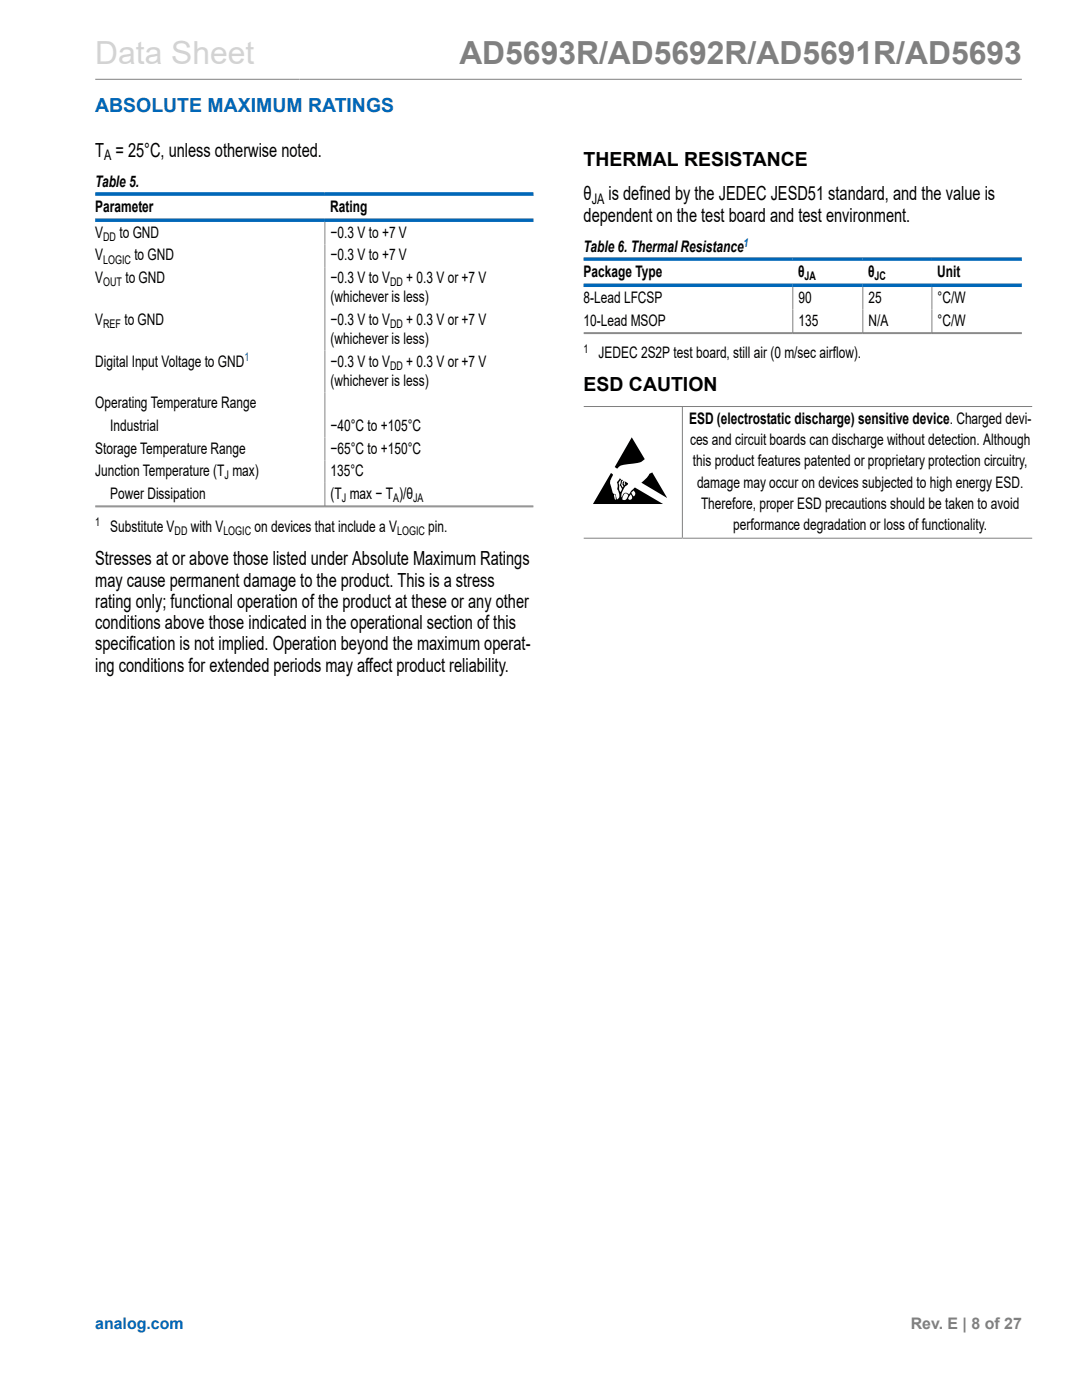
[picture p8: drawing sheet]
<svg xmlns="http://www.w3.org/2000/svg" width="216mm" height="279mm" viewBox="0 0 216 279" stroke-linecap="round" stroke-linejoin="round" font-family="sans-serif">
<defs><g id="words">
<text font-size="6.3" fill="#d3d3d3" x="19" y="12.7">Data Sheet</text>
<text font-size="6.3" fill="#808080" x="91.7" y="12.7">AD5693R/AD5692R/AD5691R/AD5693</text>
<text font-size="3.9" fill="#0067b8" x="19" y="22.3">ABSOLUTE MAXIMUM RATINGS</text>
<g font-size="3.9">
<text x="19" y="31.2">T = 25°C, unless otherwise noted.</text>
<text x="116.4" y="33.2">THERMAL RESISTANCE</text>
<text x="116.4" y="40">θ</text>
<text x="121.4" y="40">is defined by the JEDEC JESD51 standard, and the value is</text>
<text x="116.5" y="44.2">dependent on the test board and test environment.</text>
<text x="116.4" y="78.1">ESD CAUTION</text>
<text x="19" y="112.8">Stresses at or above those listed under Absolute Maximum Ratings</text>
<text x="19" y="117.1">may cause permanent damage to the product. This is a stress</text>
<text x="19" y="121.3">rating only; functional operation of the product at these or any other</text>
<text x="19" y="125.5">conditions above those indicated in the operational section of this</text>
<text x="19" y="129.8">specification is not implied. Operation beyond the maximum operat-</text>
<text x="19" y="134">ing conditions for extended periods may affect product reliability.</text>
</g>
<g font-size="3.2">
<text x="19" y="37.4">Table 5.</text>
<text x="19" y="42.2">Parameter</text>
<text x="19" y="47.5">V</text>
<text x="23.8" y="47.5">to GND</text>
<text x="65.9" y="42.2">Rating</text>
<text x="66" y="47.5">−0.3 V to +7 V</text>
<text x="19" y="52">V</text>
<text x="26.8" y="52">to GND</text>
<text x="66" y="52">−0.3 V to +7 V</text>
<text x="116.4" y="50.4">Table 6. Thermal Resistance</text>
<text x="19" y="56.5">V</text>
<text x="25" y="56.5">to GND</text>
<text x="66" y="56.5">−0.3 V to V</text>
<text x="81.1" y="56.5">+ 0.3 V or +7 V</text>
<text x="116.4" y="55.2">Package Type</text>
<text x="159.3" y="55.2">θ</text>
<text x="173.2" y="55.2">θ</text>
<text x="187" y="55.2">Unit</text>
<text x="19" y="64.8">V</text>
<text x="24.8" y="64.8">to GND</text>
<text x="66" y="64.8">−0.3 V to V</text>
<text x="66" y="60.3">(whichever is less)</text>
<text x="81.1" y="64.8">+ 0.3 V or +7 V</text>
<text x="116.5" y="60.5">8-Lead LFCSP</text>
<text x="116.5" y="65">10-Lead MSOP</text>
<text x="159.3" y="60.5">90</text>
<text x="159.3" y="65">135</text>
<text x="173.3" y="60.5">25</text>
<text x="173.3" y="65">N/A</text>
<text x="187.1" y="60.5">°C/W</text>
<text x="187.1" y="65">°C/W</text>
<text x="66" y="68.6">(whichever is less)</text>
<text x="119.4" y="71.5">JEDEC 2S2P test board, still air (0 m/sec airflow).</text>
<text x="19" y="73.2">Digital Input Voltage to GND</text>
<text x="66" y="73.2">−0.3 V to V</text>
<text x="66" y="77">(whichever is less)</text>
<text x="81.1" y="73.2">+ 0.3 V or +7 V</text>
<text x="19" y="81.5">Operating Temperature Range</text>
<text x="22" y="86">Industrial</text>
<text x="66" y="86">−40°C to +105°C</text>
<text x="137.5" y="84.6">ESD (electrostatic discharge) sensitive device. Charged devi-</text>
<text x="137.7" y="88.8">ces and circuit boards can discharge without detection. Although</text>
<text x="19" y="90.5">Storage Temperature Range</text>
<text x="19" y="95">Junction Temperature (T max)</text>
<text x="66" y="95">135°C</text>
<text x="66" y="90.5">−65°C to +150°C</text>
<text x="138.2" y="93.1">this product features patented or proprietary protection circuitry,</text>
<text x="22" y="99.5">Power Dissipation</text>
<text x="66" y="99.5">(T max − T )/θ</text>
<text x="139.1" y="97.3">damage may occur on devices subjected to high energy ESD.</text>
<text x="139.9" y="101.5">Therefore, proper ESD precautions should be taken to avoid</text>
<text x="22" y="106.1">Substitute V</text>
<text x="38.1" y="106.1">with V</text>
<text x="50.8" y="106.1">on devices that include a V</text>
<text x="85.5" y="106.1">pin.</text>
<text x="146.3" y="105.8">performance degradation or loss of functionality.</text>
</g>
<text font-size="3.2" fill="#0067b8" x="19" y="265.3">analog.com</text>
<text font-size="3.2" fill="#808080" x="181.7" y="265.3">Rev. E | 8 of 27</text>
<g font-size="2.9">
<text x="20.8" y="32">A</text>
<text x="118.1" y="40.8">JA</text>
</g>
<g font-size="2.4">
<text x="20.6" y="52.6">LOGIC</text>
<text x="20.6" y="48.1">DD</text>
<text x="20.6" y="57.1">OUT</text>
<text x="77.8" y="57.1">DD</text>
<text x="160.5" y="55.9">JA</text>
<text x="174.5" y="55.9">JC</text>
<text x="20.6" y="65.5">REF</text>
<text x="77.8" y="65.5">DD</text>
<text x="116.4" y="70.5">1</text>
<text x="77.8" y="73.8">DD</text>
<text x="44.8" y="95.7">J</text>
<text x="68.2" y="100.2">J</text>
<text x="78.4" y="100.2">A</text>
<text x="82.4" y="100.2">JA</text>
<text x="19" y="105">1</text>
<text x="34.8" y="106.7">DD</text>
<text x="44.6" y="106.7">LOGIC</text>
<text x="79.2" y="106.7">LOGIC</text>
</g>
<g font-size="2.4" fill="#0067b8">
<text x="148.4" y="49.3">1</text>
<text x="48.8" y="72.1">1</text>
</g>
</g></defs>
<path d="M19 15.8h184.9M64.8 44.3v56.8M158.2 57.3v9.2M172.2 57.3v9.2M185.9 57.3v9.2M116.4 66.4h87.5M116.4 66.6h87.5M116.4 81.1h89.6M136.2 81.2v26.1M19 101h87.5M19 101.1h87.5M116.4 107.4h89.6" fill="none" stroke="#808080" stroke-width=".2"/>
<path d="M19 38.7h87.5M19 43.9h87.5M116.4 51.7h87.5M116.4 56.9h87.5" fill="none" stroke="#0067b8" stroke-width=".71"/>
<g fill="#000">
<path d="M126.1 87.3l2.6 4.3-1.1 .7-2.4 .3a2.14 2.14 0 0 0-2 .9l-.5-.3zM129.6 94.6l.5-.3 3 5.1-5.1-3.1 1-.9z"/>
<path d="M126.1 98.2l.3-.3a.63 .63 0 0 1 .4 .6 .63 .63 0 0 1-.4 .6l-.4-.7zM125.8 98.7h.1l.2 .5v.3a.35 .35 0 0 1-.5 .3 .35 .35 0 0 1-.2-.5zM124.7 98.5h.5l.1 .3-.1 .4a.61 .61 0 0 1-.4 .6 .61 .61 0 0 1-.6-.2l.1-.6zM122.5 98.7h.2l.1 .3v.8zM121.9 94.4l-3.6 6.2h14l-5.6-3.3-.7 .6-.5 .8a.71 .71 0 0 0-.8-.3 .71 .71 0 0 0-.5 .6l-.1 .3a2.57 2.57 0 0 1 1.1-2.6l.1-.2-.6-.4 .1 .6-.2 .2-.1-.3 .1-.5-.1-.1-.2 .3-.1 .4 .2 .3-.1 .3-.2-.2a.62 .62 0 0 1 0-.9l.2-.3-.2-.2-.4 1 .1 .4a.69 .69 0 0 1 0 1.1l-.2-.4-.1-.8a.82 .82 0 0 1 .3-1.1l.1-.3-.2-.1-.6 .7 .1 .5a2.78 2.78 0 0 0 .4 1.9l-.1 .8-.4 .3-.3-1-.2-.1a2.65 2.65 0 0 1-.8-1.7 3 3 0 0 1 .5-2.2z"/>
</g>
<use href="#words"/>
</svg>
